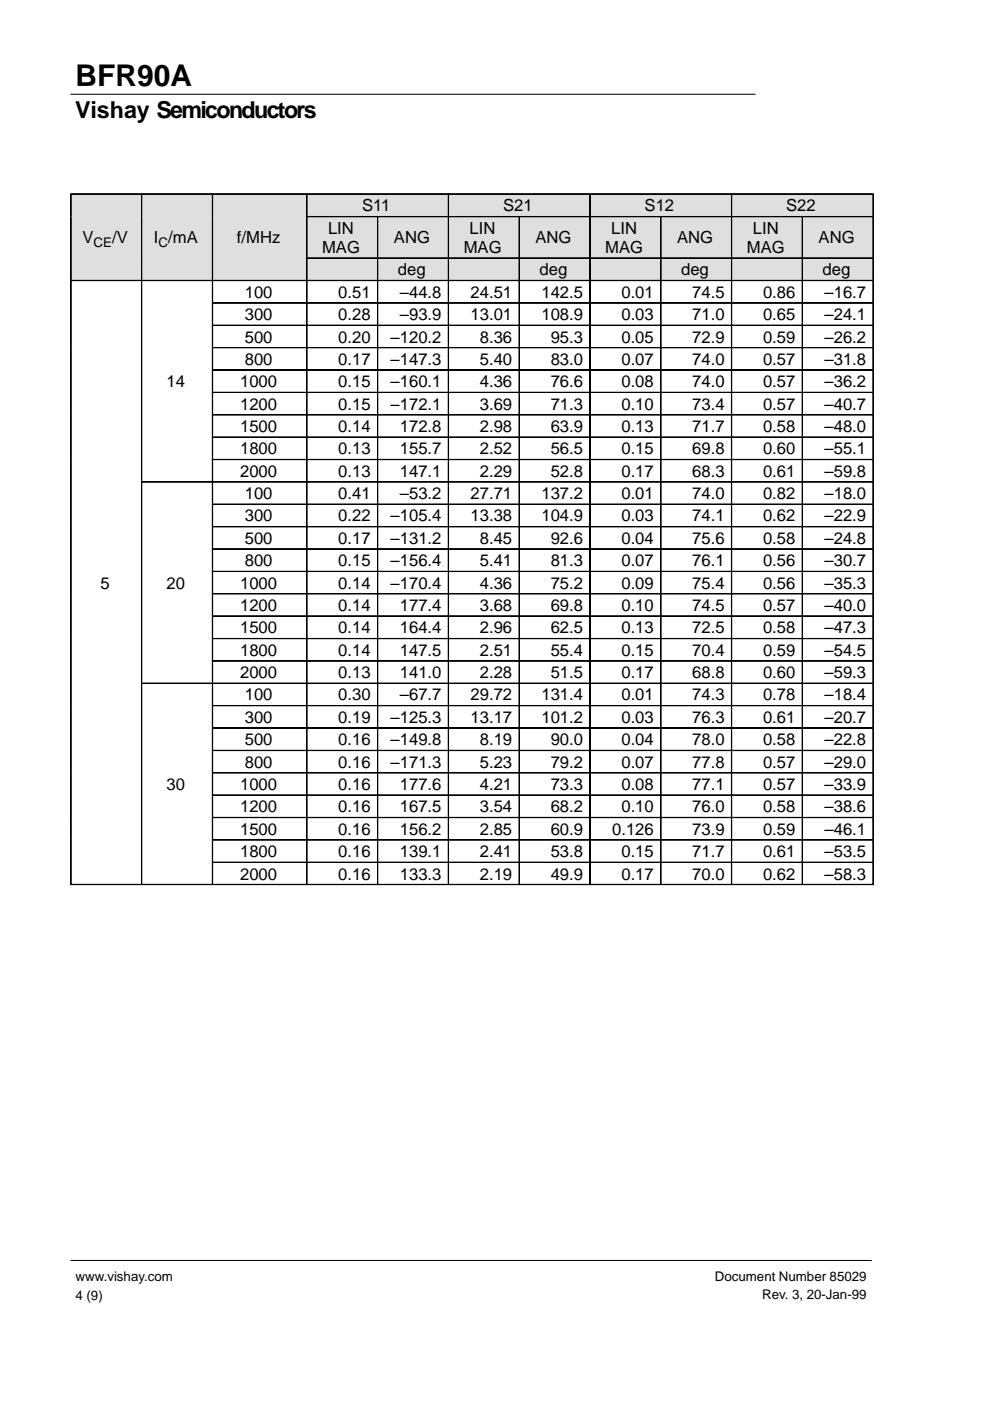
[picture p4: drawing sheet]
<svg xmlns="http://www.w3.org/2000/svg" width="210mm" height="297mm" viewBox="0 0 210 297" stroke-linecap="round" stroke-linejoin="round" font-family="sans-serif">
<defs><g id="words">
<text font-size="6.3" x="16" y="18.3">BFR90A</text>
<text font-size="4.9" x="15.9" y="25.1">Vishay Semiconductors</text>
<g font-size="3.5">
<text x="76.8" y="44.8">S11</text>
<text x="106.7" y="44.8">S21</text>
<text x="136.7" y="44.8">S12</text>
<text x="166.7" y="44.8">S22</text>
<text x="17.5" y="51.6">V</text>
<text x="23.8" y="51.6">/V</text>
<text x="32.6" y="51.6">I /mA</text>
<text x="50.2" y="51.6">f/MHz</text>
<text x="68.3" y="53.7">MAG</text>
<text x="69.6" y="49.6">LIN</text>
<text x="83.5" y="51.6">ANG</text>
<text x="98.3" y="53.7">MAG</text>
<text x="99.6" y="49.6">LIN</text>
<text x="113.5" y="51.6">ANG</text>
<text x="128.3" y="53.7">MAG</text>
<text x="129.6" y="49.6">LIN</text>
<text x="143.6" y="51.6">ANG</text>
<text x="158.4" y="53.7">MAG</text>
<text x="159.6" y="49.6">LIN</text>
<text x="173.6" y="51.6">ANG</text>
<text x="84.4" y="58.4">deg</text>
<text x="114.4" y="58.4">deg</text>
<text x="144.4" y="58.4">deg</text>
<text x="174.4" y="58.4">deg</text>
<text x="51.9" y="63.1">100</text>
<text x="71.7" y="63.1">0.51</text>
<text x="84.8" y="63.1">–44.8</text>
<text x="99.8" y="63.1">24.51</text>
<text x="114.8" y="63.1">142.5</text>
<text x="131.8" y="63.1">0.01</text>
<text x="146.8" y="63.1">74.5</text>
<text x="161.8" y="63.1">0.86</text>
<text x="174.8" y="63.1">–16.7</text>
<text x="51.9" y="67.9">300</text>
<text x="71.7" y="67.9">0.28</text>
<text x="84.8" y="67.9">–93.9</text>
<text x="99.8" y="67.9">13.01</text>
<text x="114.8" y="67.9">108.9</text>
<text x="131.8" y="67.9">0.03</text>
<text x="146.8" y="67.9">71.0</text>
<text x="161.8" y="67.9">0.65</text>
<text x="174.8" y="67.9">–24.1</text>
<text x="51.9" y="72.6">500</text>
<text x="51.9" y="77.4">800</text>
<text x="71.7" y="72.6">0.20</text>
<text x="71.7" y="77.4">0.17</text>
<text x="82.8" y="72.6">–120.2</text>
<text x="82.8" y="77.4">–147.3</text>
<text x="101.7" y="72.6">8.36</text>
<text x="101.7" y="77.4">5.40</text>
<text x="116.8" y="72.6">95.3</text>
<text x="116.8" y="77.4">83.0</text>
<text x="131.8" y="72.6">0.05</text>
<text x="131.8" y="77.4">0.07</text>
<text x="146.8" y="72.6">72.9</text>
<text x="146.8" y="77.4">74.0</text>
<text x="161.8" y="72.6">0.59</text>
<text x="161.8" y="77.4">0.57</text>
<text x="174.8" y="72.6">–26.2</text>
<text x="174.8" y="77.4">–31.8</text>
<text x="35.3" y="82.1">14</text>
<text x="50.9" y="82.1">1000</text>
<text x="71.7" y="82.1">0.15</text>
<text x="82.8" y="82.1">–160.1</text>
<text x="101.7" y="82.1">4.36</text>
<text x="116.8" y="82.1">76.6</text>
<text x="131.8" y="82.1">0.08</text>
<text x="146.8" y="82.1">74.0</text>
<text x="161.8" y="82.1">0.57</text>
<text x="174.8" y="82.1">–36.2</text>
<text x="50.9" y="86.8">1200</text>
<text x="71.7" y="86.8">0.15</text>
<text x="82.8" y="86.8">–172.1</text>
<text x="101.7" y="86.8">3.69</text>
<text x="116.8" y="86.8">71.3</text>
<text x="131.8" y="86.8">0.10</text>
<text x="146.8" y="86.8">73.4</text>
<text x="161.8" y="86.8">0.57</text>
<text x="174.8" y="86.8">–40.7</text>
<text x="50.9" y="91.6">1500</text>
<text x="71.7" y="91.6">0.14</text>
<text x="84.8" y="91.6">172.8</text>
<text x="101.7" y="91.6">2.98</text>
<text x="116.8" y="91.6">63.9</text>
<text x="131.8" y="91.6">0.13</text>
<text x="146.8" y="91.6">71.7</text>
<text x="161.8" y="91.6">0.58</text>
<text x="174.8" y="91.6">–48.0</text>
<text x="50.9" y="96.3">1800</text>
<text x="50.9" y="101.1">2000</text>
<text x="71.7" y="96.3">0.13</text>
<text x="71.7" y="101.1">0.13</text>
<text x="84.8" y="96.3">155.7</text>
<text x="84.8" y="101.1">147.1</text>
<text x="101.7" y="96.3">2.52</text>
<text x="101.7" y="101.1">2.29</text>
<text x="116.8" y="96.3">56.5</text>
<text x="116.8" y="101.1">52.8</text>
<text x="131.8" y="96.3">0.15</text>
<text x="131.8" y="101.1">0.17</text>
<text x="146.8" y="96.3">69.8</text>
<text x="146.8" y="101.1">68.3</text>
<text x="161.8" y="96.3">0.60</text>
<text x="161.8" y="101.1">0.61</text>
<text x="174.8" y="96.3">–55.1</text>
<text x="174.8" y="101.1">–59.8</text>
<text x="51.9" y="105.8">100</text>
<text x="71.7" y="105.8">0.41</text>
<text x="84.8" y="105.8">–53.2</text>
<text x="99.8" y="105.8">27.71</text>
<text x="114.8" y="105.8">137.2</text>
<text x="131.8" y="105.8">0.01</text>
<text x="146.8" y="105.8">74.0</text>
<text x="161.8" y="105.8">0.82</text>
<text x="174.8" y="105.8">–18.0</text>
<text x="51.9" y="110.6">300</text>
<text x="71.7" y="110.6">0.22</text>
<text x="82.8" y="110.6">–105.4</text>
<text x="99.8" y="110.6">13.38</text>
<text x="114.8" y="110.6">104.9</text>
<text x="131.8" y="110.6">0.03</text>
<text x="146.8" y="110.6">74.1</text>
<text x="161.8" y="110.6">0.62</text>
<text x="174.8" y="110.6">–22.9</text>
<text x="51.9" y="115.3">500</text>
<text x="71.7" y="115.3">0.17</text>
<text x="82.8" y="115.3">–131.2</text>
<text x="101.7" y="115.3">8.45</text>
<text x="116.8" y="115.3">92.6</text>
<text x="131.8" y="115.3">0.04</text>
<text x="146.8" y="115.3">75.6</text>
<text x="161.8" y="115.3">0.58</text>
<text x="174.8" y="115.3">–24.8</text>
<text x="21.3" y="124.8">5</text>
<text x="35.3" y="124.8">20</text>
<text x="50.9" y="124.8">1000</text>
<text x="51.9" y="120.1">800</text>
<text x="71.7" y="120.1">0.15</text>
<text x="71.7" y="124.8">0.14</text>
<text x="82.8" y="120.1">–156.4</text>
<text x="82.8" y="124.8">–170.4</text>
<text x="101.7" y="120.1">5.41</text>
<text x="101.7" y="124.8">4.36</text>
<text x="116.8" y="120.1">81.3</text>
<text x="116.8" y="124.8">75.2</text>
<text x="131.8" y="120.1">0.07</text>
<text x="131.8" y="124.8">0.09</text>
<text x="146.8" y="120.1">76.1</text>
<text x="146.8" y="124.8">75.4</text>
<text x="161.8" y="120.1">0.56</text>
<text x="161.8" y="124.8">0.56</text>
<text x="174.8" y="120.1">–30.7</text>
<text x="174.8" y="124.8">–35.3</text>
<text x="50.9" y="129.5">1200</text>
<text x="71.7" y="129.5">0.14</text>
<text x="84.8" y="129.5">177.4</text>
<text x="101.7" y="129.5">3.68</text>
<text x="116.8" y="129.5">69.8</text>
<text x="131.8" y="129.5">0.10</text>
<text x="146.8" y="129.5">74.5</text>
<text x="161.8" y="129.5">0.57</text>
<text x="174.8" y="129.5">–40.0</text>
<text x="50.9" y="134.3">1500</text>
<text x="71.7" y="134.3">0.14</text>
<text x="84.8" y="134.3">164.4</text>
<text x="101.7" y="134.3">2.96</text>
<text x="116.8" y="134.3">62.5</text>
<text x="131.8" y="134.3">0.13</text>
<text x="146.8" y="134.3">72.5</text>
<text x="161.8" y="134.3">0.58</text>
<text x="174.8" y="134.3">–47.3</text>
<text x="50.9" y="139">1800</text>
<text x="50.9" y="143.8">2000</text>
<text x="71.7" y="139">0.14</text>
<text x="71.7" y="143.8">0.13</text>
<text x="84.8" y="139">147.5</text>
<text x="84.8" y="143.8">141.0</text>
<text x="101.7" y="139">2.51</text>
<text x="101.7" y="143.8">2.28</text>
<text x="116.8" y="139">55.4</text>
<text x="116.8" y="143.8">51.5</text>
<text x="131.8" y="139">0.15</text>
<text x="131.8" y="143.8">0.17</text>
<text x="146.8" y="139">70.4</text>
<text x="146.8" y="143.8">68.8</text>
<text x="161.8" y="139">0.59</text>
<text x="161.8" y="143.8">0.60</text>
<text x="174.8" y="139">–54.5</text>
<text x="174.8" y="143.8">–59.3</text>
<text x="51.9" y="148.5">100</text>
<text x="71.7" y="148.5">0.30</text>
<text x="84.8" y="148.5">–67.7</text>
<text x="99.8" y="148.5">29.72</text>
<text x="114.8" y="148.5">131.4</text>
<text x="131.8" y="148.5">0.01</text>
<text x="146.8" y="148.5">74.3</text>
<text x="161.8" y="148.5">0.78</text>
<text x="174.8" y="148.5">–18.4</text>
<text x="51.9" y="153.3">300</text>
<text x="71.7" y="153.3">0.19</text>
<text x="82.8" y="153.3">–125.3</text>
<text x="99.8" y="153.3">13.17</text>
<text x="114.8" y="153.3">101.2</text>
<text x="131.8" y="153.3">0.03</text>
<text x="146.8" y="153.3">76.3</text>
<text x="161.8" y="153.3">0.61</text>
<text x="174.8" y="153.3">–20.7</text>
<text x="51.9" y="158">500</text>
<text x="71.7" y="158">0.16</text>
<text x="82.8" y="158">–149.8</text>
<text x="101.7" y="158">8.19</text>
<text x="116.8" y="158">90.0</text>
<text x="131.8" y="158">0.04</text>
<text x="146.8" y="158">78.0</text>
<text x="161.8" y="158">0.58</text>
<text x="174.8" y="158">–22.8</text>
<text x="35.3" y="167.5">30</text>
<text x="50.9" y="167.5">1000</text>
<text x="51.9" y="162.8">800</text>
<text x="71.7" y="162.8">0.16</text>
<text x="71.7" y="167.5">0.16</text>
<text x="82.8" y="162.8">–171.3</text>
<text x="84.8" y="167.5">177.6</text>
<text x="101.7" y="162.8">5.23</text>
<text x="101.7" y="167.5">4.21</text>
<text x="116.8" y="162.8">79.2</text>
<text x="116.8" y="167.5">73.3</text>
<text x="131.8" y="162.8">0.07</text>
<text x="131.8" y="167.5">0.08</text>
<text x="146.8" y="162.8">77.8</text>
<text x="146.8" y="167.5">77.1</text>
<text x="161.8" y="162.8">0.57</text>
<text x="161.8" y="167.5">0.57</text>
<text x="174.8" y="162.8">–29.0</text>
<text x="174.8" y="167.5">–33.9</text>
<text x="50.9" y="172.2">1200</text>
<text x="71.7" y="172.2">0.16</text>
<text x="84.8" y="172.2">167.5</text>
<text x="101.7" y="172.2">3.54</text>
<text x="116.8" y="172.2">68.2</text>
<text x="131.8" y="172.2">0.10</text>
<text x="146.8" y="172.2">76.0</text>
<text x="161.8" y="172.2">0.58</text>
<text x="174.8" y="172.2">–38.6</text>
<text x="50.9" y="177">1500</text>
<text x="71.7" y="177">0.16</text>
<text x="84.8" y="177">156.2</text>
<text x="101.7" y="177">2.85</text>
<text x="116.8" y="177">60.9</text>
<text x="129.8" y="177">0.126</text>
<text x="146.8" y="177">73.9</text>
<text x="161.8" y="177">0.59</text>
<text x="174.8" y="177">–46.1</text>
<text x="50.9" y="181.7">1800</text>
<text x="71.7" y="181.7">0.16</text>
<text x="84.8" y="181.7">139.1</text>
<text x="101.7" y="181.7">2.41</text>
<text x="116.8" y="181.7">53.8</text>
<text x="131.8" y="181.7">0.15</text>
<text x="146.8" y="181.7">71.7</text>
<text x="161.8" y="181.7">0.61</text>
<text x="174.8" y="181.7">–53.5</text>
<text x="50.9" y="186.5">2000</text>
<text x="71.7" y="186.5">0.16</text>
<text x="84.8" y="186.5">133.3</text>
<text x="101.7" y="186.5">2.19</text>
<text x="116.8" y="186.5">49.9</text>
<text x="131.8" y="186.5">0.17</text>
<text x="146.8" y="186.5">70.0</text>
<text x="161.8" y="186.5">0.62</text>
<text x="174.8" y="186.5">–58.3</text>
</g>
<g font-size="2.8">
<text x="19.8" y="52.4">CE</text>
<text x="33.6" y="52.4">C</text>
<text x="16" y="275.5">4 (9)</text>
<text x="16" y="271.6">www.vishay.com</text>
<text x="151.6" y="271.6">Document Number 85029</text>
<text x="161.6" y="275.5">Rev. 3, 20-Jan-99</text>
</g>
</g></defs>
<path d="M15 20h145.1M15 267.2h169.8" fill="none" stroke="#000" stroke-width=".21"/>
<path d="M15 41.1h15v4.8h-15z" fill-rule="evenodd" fill="#dfdfdf"/>
<g fill="#000" stroke="#000" stroke-width=".21">
<path d="M15 41.1l.1 4.8z" fill-rule="evenodd"/>
<path d="M15 41.1l15 .1z" fill-rule="evenodd"/>
</g>
<path d="M30 41.1h15v4.8h-15z" fill-rule="evenodd" fill="#dfdfdf"/>
<g fill="#000" stroke="#000" stroke-width=".21">
<path d="M30 41.1l.1 4.8z" fill-rule="evenodd"/>
<path d="M30 41.1l15 .1z" fill-rule="evenodd"/>
</g>
<path d="M45 41.1h20v4.8h-20z" fill-rule="evenodd" fill="#dfdfdf"/>
<g fill="#000" stroke="#000" stroke-width=".21">
<path d="M45 41.1l.1 4.8z" fill-rule="evenodd"/>
<path d="M45 41.1l20 .1z" fill-rule="evenodd"/>
</g>
<path d="M65 41.1h30v4.8h-30z" fill-rule="evenodd" fill="#dfdfdf"/>
<g fill="#000" stroke="#000" stroke-width=".21">
<path d="M65 41.1l.1 4.8z" fill-rule="evenodd"/>
<path d="M65 41.1l30 .1z" fill-rule="evenodd"/>
</g>
<path d="M95 41.1h30.1v4.8h-30.1z" fill-rule="evenodd" fill="#dfdfdf"/>
<g fill="#000" stroke="#000" stroke-width=".21">
<path d="M95 41.1l.1 4.8z" fill-rule="evenodd"/>
<path d="M95 41.1l30 .1z" fill-rule="evenodd"/>
</g>
<path d="M125.1 41.1h30v4.8h-30z" fill-rule="evenodd" fill="#dfdfdf"/>
<g fill="#000" stroke="#000" stroke-width=".21">
<path d="M125.1 41.1v4.8z" fill-rule="evenodd"/>
<path d="M125.1 41.1l30 .1z" fill-rule="evenodd"/>
</g>
<path d="M155.1 41.1h30v4.8h-30z" fill-rule="evenodd" fill="#dfdfdf"/>
<g fill="#000" stroke="#000" stroke-width=".21">
<path d="M155.1 41.1v4.8z" fill-rule="evenodd"/>
<path d="M155.1 41.1l30.1 .1z" fill-rule="evenodd"/>
<path d="M185.1 41.1l.1 4.8z" fill-rule="evenodd"/>
</g>
<path d="M15 45.9h15v8.8h-15z" fill-rule="evenodd" fill="#dfdfdf"/>
<path d="M15 45.9l.1 8.8z" fill-rule="evenodd" fill="#000" stroke="#000" stroke-width=".21"/>
<path d="M30 45.9h15v8.8h-15z" fill-rule="evenodd" fill="#dfdfdf"/>
<path d="M30 45.9l.1 8.8z" fill-rule="evenodd" fill="#000" stroke="#000" stroke-width=".21"/>
<path d="M45 45.9h20v8.8h-20z" fill-rule="evenodd" fill="#dfdfdf"/>
<path d="M45 45.9l.1 8.8z" fill-rule="evenodd" fill="#000" stroke="#000" stroke-width=".21"/>
<path d="M65 45.9h15v8.8h-15z" fill-rule="evenodd" fill="#dfdfdf"/>
<g fill="#000" stroke="#000" stroke-width=".21">
<path d="M65 45.9l.1 8.8z" fill-rule="evenodd"/>
<path d="M65 45.9l15 .1z" fill-rule="evenodd"/>
</g>
<path d="M80 45.9h15v8.8h-15z" fill-rule="evenodd" fill="#dfdfdf"/>
<g fill="#000" stroke="#000" stroke-width=".21">
<path d="M80 45.9l.1 8.8z" fill-rule="evenodd"/>
<path d="M80 45.9l15 .1z" fill-rule="evenodd"/>
</g>
<path d="M95 45.9h15v8.8h-15z" fill-rule="evenodd" fill="#dfdfdf"/>
<g fill="#000" stroke="#000" stroke-width=".21">
<path d="M95 45.9l.1 8.8z" fill-rule="evenodd"/>
<path d="M95 45.9l15 .1z" fill-rule="evenodd"/>
</g>
<path d="M110.1 45.9h15v8.8h-15z" fill-rule="evenodd" fill="#dfdfdf"/>
<g fill="#000" stroke="#000" stroke-width=".21">
<path d="M110.1 45.9v8.8z" fill-rule="evenodd"/>
<path d="M110.1 45.9l14.9 .1z" fill-rule="evenodd"/>
</g>
<path d="M125.1 45.9h15v8.8h-15z" fill-rule="evenodd" fill="#dfdfdf"/>
<g fill="#000" stroke="#000" stroke-width=".21">
<path d="M125.1 45.9v8.8z" fill-rule="evenodd"/>
<path d="M125.1 45.9l15 .1z" fill-rule="evenodd"/>
</g>
<path d="M140.1 45.9h15v8.8h-15z" fill-rule="evenodd" fill="#dfdfdf"/>
<g fill="#000" stroke="#000" stroke-width=".21">
<path d="M140.1 45.9v8.8z" fill-rule="evenodd"/>
<path d="M140.1 45.9l15 .1z" fill-rule="evenodd"/>
</g>
<path d="M155.1 45.9h15v8.8h-15z" fill-rule="evenodd" fill="#dfdfdf"/>
<g fill="#000" stroke="#000" stroke-width=".21">
<path d="M155.1 45.9v8.8z" fill-rule="evenodd"/>
<path d="M155.1 45.9l15 .1z" fill-rule="evenodd"/>
</g>
<path d="M170.1 45.9h15v8.8h-15z" fill-rule="evenodd" fill="#dfdfdf"/>
<g fill="#000" stroke="#000" stroke-width=".21">
<path d="M170.1 45.9v8.8z" fill-rule="evenodd"/>
<path d="M170.1 45.9l15.1 .1z" fill-rule="evenodd"/>
<path d="M185.1 45.9l.1 8.8z" fill-rule="evenodd"/>
</g>
<path d="M15 54.7h15v4.7h-15z" fill-rule="evenodd" fill="#dfdfdf"/>
<path d="M15 54.7l.1 4.7z" fill-rule="evenodd" fill="#000" stroke="#000" stroke-width=".21"/>
<path d="M30 54.7h15v4.7h-15z" fill-rule="evenodd" fill="#dfdfdf"/>
<path d="M30 54.7l.1 4.7z" fill-rule="evenodd" fill="#000" stroke="#000" stroke-width=".21"/>
<path d="M45 54.7h20v4.7h-20z" fill-rule="evenodd" fill="#dfdfdf"/>
<path d="M45 54.7l.1 4.7z" fill-rule="evenodd" fill="#000" stroke="#000" stroke-width=".21"/>
<path d="M65 54.7h15v4.7h-15z" fill-rule="evenodd" fill="#dfdfdf"/>
<g fill="#000" stroke="#000" stroke-width=".21">
<path d="M65 54.7l.1 4.7z" fill-rule="evenodd"/>
<path d="M65 54.7l15 .1z" fill-rule="evenodd"/>
</g>
<path d="M80 54.7h15v4.7h-15z" fill-rule="evenodd" fill="#dfdfdf"/>
<g fill="#000" stroke="#000" stroke-width=".21">
<path d="M80 54.7l.1 4.7z" fill-rule="evenodd"/>
<path d="M80 54.7l15 .1z" fill-rule="evenodd"/>
</g>
<path d="M95 54.7h15v4.7h-15z" fill-rule="evenodd" fill="#dfdfdf"/>
<g fill="#000" stroke="#000" stroke-width=".21">
<path d="M95 54.7l.1 4.7z" fill-rule="evenodd"/>
<path d="M95 54.7l15 .1z" fill-rule="evenodd"/>
</g>
<path d="M110.1 54.7h15v4.7h-15z" fill-rule="evenodd" fill="#dfdfdf"/>
<g fill="#000" stroke="#000" stroke-width=".21">
<path d="M110.1 54.7v4.7z" fill-rule="evenodd"/>
<path d="M110.1 54.7l14.9 .1z" fill-rule="evenodd"/>
</g>
<path d="M125.1 54.7h15v4.7h-15z" fill-rule="evenodd" fill="#dfdfdf"/>
<g fill="#000" stroke="#000" stroke-width=".21">
<path d="M125.1 54.7v4.7z" fill-rule="evenodd"/>
<path d="M125.1 54.7l15 .1z" fill-rule="evenodd"/>
</g>
<path d="M140.1 54.7h15v4.7h-15z" fill-rule="evenodd" fill="#dfdfdf"/>
<g fill="#000" stroke="#000" stroke-width=".21">
<path d="M140.1 54.7v4.7z" fill-rule="evenodd"/>
<path d="M140.1 54.7l15 .1z" fill-rule="evenodd"/>
</g>
<path d="M155.1 54.7h15v4.7h-15z" fill-rule="evenodd" fill="#dfdfdf"/>
<g fill="#000" stroke="#000" stroke-width=".21">
<path d="M155.1 54.7v4.7z" fill-rule="evenodd"/>
<path d="M155.1 54.7l15 .1z" fill-rule="evenodd"/>
</g>
<path d="M170.1 54.7h15v4.7h-15z" fill-rule="evenodd" fill="#dfdfdf"/>
<g fill="#000" stroke="#000" stroke-width=".21">
<path d="M15 59.4l.1 4.8z" fill-rule="evenodd"/>
<path d="M15 59.4l15 .1z" fill-rule="evenodd"/>
<path d="M30 59.4l.1 4.8z" fill-rule="evenodd"/>
<path d="M30 59.4l15 .1z" fill-rule="evenodd"/>
<path d="M45 59.4l.1 4.8z" fill-rule="evenodd"/>
<path d="M45 59.4l20 .1z" fill-rule="evenodd"/>
<path d="M65 59.4l.1 4.8z" fill-rule="evenodd"/>
<path d="M65 59.4l15 .1z" fill-rule="evenodd"/>
<path d="M80 59.4l.1 4.8z" fill-rule="evenodd"/>
<path d="M80 59.4l15 .1z" fill-rule="evenodd"/>
<path d="M95 59.4l.1 4.8z" fill-rule="evenodd"/>
<path d="M95 59.4l15 .1z" fill-rule="evenodd"/>
<path d="M110.1 59.4v4.8z" fill-rule="evenodd"/>
<path d="M110.1 59.4l14.9 .1z" fill-rule="evenodd"/>
<path d="M125.1 59.4v4.8z" fill-rule="evenodd"/>
<path d="M125.1 59.4l15 .1z" fill-rule="evenodd"/>
<path d="M140.1 59.4v4.8z" fill-rule="evenodd"/>
<path d="M140.1 59.4l15 .1z" fill-rule="evenodd"/>
<path d="M155.1 59.4v4.8z" fill-rule="evenodd"/>
<path d="M155.1 59.4l15 .1z" fill-rule="evenodd"/>
<path d="M170.1 54.7v4.7z" fill-rule="evenodd"/>
<path d="M170.1 54.7l15.1 .1z" fill-rule="evenodd"/>
<path d="M170.1 59.4v4.8z" fill-rule="evenodd"/>
<path d="M170.1 59.4l15.1 .1z" fill-rule="evenodd"/>
<path d="M185.1 54.7l.1 4.7z" fill-rule="evenodd"/>
<path d="M185.1 59.4l.1 4.8z" fill-rule="evenodd"/>
<path d="M15 64.2l.1 4.7z" fill-rule="evenodd"/>
<path d="M15 68.9l.1 4.8z" fill-rule="evenodd"/>
<path d="M15 73.7l.1 4.7z" fill-rule="evenodd"/>
<path d="M15 78.4l.1 4.7z" fill-rule="evenodd"/>
<path d="M30 64.2l.1 4.7z" fill-rule="evenodd"/>
<path d="M30 68.9l.1 4.8z" fill-rule="evenodd"/>
<path d="M30 73.7l.1 4.7z" fill-rule="evenodd"/>
<path d="M30 78.4l.1 4.7z" fill-rule="evenodd"/>
<path d="M45 64.2l.1 4.7z" fill-rule="evenodd"/>
<path d="M45 64.2l20 .1z" fill-rule="evenodd"/>
<path d="M45 68.9l.1 4.8z" fill-rule="evenodd"/>
<path d="M45 68.9l20 .1z" fill-rule="evenodd"/>
<path d="M45 73.7l.1 4.7z" fill-rule="evenodd"/>
<path d="M45 73.7h20z" fill-rule="evenodd"/>
<path d="M45 78.4l.1 4.7z" fill-rule="evenodd"/>
<path d="M45 78.4l20 .1z" fill-rule="evenodd"/>
<path d="M65 64.2l.1 4.7z" fill-rule="evenodd"/>
<path d="M65 64.2l15 .1z" fill-rule="evenodd"/>
<path d="M65 68.9l.1 4.8z" fill-rule="evenodd"/>
<path d="M65 68.9l15 .1z" fill-rule="evenodd"/>
<path d="M65 73.7l.1 4.7z" fill-rule="evenodd"/>
<path d="M65 73.7h15z" fill-rule="evenodd"/>
<path d="M65 78.4l.1 4.7z" fill-rule="evenodd"/>
<path d="M65 78.4l15 .1z" fill-rule="evenodd"/>
<path d="M80 64.2l.1 4.7z" fill-rule="evenodd"/>
<path d="M80 64.2l15 .1z" fill-rule="evenodd"/>
<path d="M80 68.9l.1 4.8z" fill-rule="evenodd"/>
<path d="M80 68.9l15 .1z" fill-rule="evenodd"/>
<path d="M80 73.7l.1 4.7z" fill-rule="evenodd"/>
<path d="M80 73.7h15z" fill-rule="evenodd"/>
<path d="M80 78.4l.1 4.7z" fill-rule="evenodd"/>
<path d="M80 78.4l15 .1z" fill-rule="evenodd"/>
<path d="M95 64.2l.1 4.7z" fill-rule="evenodd"/>
<path d="M95 64.2l15 .1z" fill-rule="evenodd"/>
<path d="M95 68.9l.1 4.8z" fill-rule="evenodd"/>
<path d="M95 68.9l15 .1z" fill-rule="evenodd"/>
<path d="M95 73.7l.1 4.7z" fill-rule="evenodd"/>
<path d="M95 73.7h15z" fill-rule="evenodd"/>
<path d="M95 78.4l.1 4.7z" fill-rule="evenodd"/>
<path d="M95 78.4l15 .1z" fill-rule="evenodd"/>
<path d="M110.1 64.2v4.7z" fill-rule="evenodd"/>
<path d="M110.1 64.2l14.9 .1z" fill-rule="evenodd"/>
<path d="M110.1 68.9v4.8z" fill-rule="evenodd"/>
<path d="M110.1 68.9l14.9 .1z" fill-rule="evenodd"/>
<path d="M110.1 73.7v4.7z" fill-rule="evenodd"/>
<path d="M110.1 73.7h14.9z" fill-rule="evenodd"/>
<path d="M110.1 78.4v4.7z" fill-rule="evenodd"/>
<path d="M110.1 78.4l14.9 .1z" fill-rule="evenodd"/>
<path d="M125.1 64.2v4.7z" fill-rule="evenodd"/>
<path d="M125.1 64.2l15 .1z" fill-rule="evenodd"/>
<path d="M125.1 68.9v4.8z" fill-rule="evenodd"/>
<path d="M125.1 68.9l15 .1z" fill-rule="evenodd"/>
<path d="M125.1 73.7v4.7z" fill-rule="evenodd"/>
<path d="M125.1 73.7h15z" fill-rule="evenodd"/>
<path d="M125.1 78.4v4.7z" fill-rule="evenodd"/>
<path d="M125.1 78.4l15 .1z" fill-rule="evenodd"/>
<path d="M140.1 64.2v4.7z" fill-rule="evenodd"/>
<path d="M140.1 64.2l15 .1z" fill-rule="evenodd"/>
<path d="M140.1 68.9v4.8z" fill-rule="evenodd"/>
<path d="M140.1 68.9l15 .1z" fill-rule="evenodd"/>
<path d="M140.1 73.7v4.7z" fill-rule="evenodd"/>
<path d="M140.1 73.7h15z" fill-rule="evenodd"/>
<path d="M140.1 78.4v4.7z" fill-rule="evenodd"/>
<path d="M140.1 78.4l15 .1z" fill-rule="evenodd"/>
<path d="M155.1 64.2v4.7z" fill-rule="evenodd"/>
<path d="M155.1 64.2l15 .1z" fill-rule="evenodd"/>
<path d="M155.1 68.9v4.8z" fill-rule="evenodd"/>
<path d="M155.1 68.9l15 .1z" fill-rule="evenodd"/>
<path d="M155.1 73.7v4.7z" fill-rule="evenodd"/>
<path d="M155.1 73.7h15z" fill-rule="evenodd"/>
<path d="M155.1 78.4v4.7z" fill-rule="evenodd"/>
<path d="M155.1 78.4l15 .1z" fill-rule="evenodd"/>
<path d="M170.1 64.2v4.7z" fill-rule="evenodd"/>
<path d="M170.1 64.2l15.1 .1z" fill-rule="evenodd"/>
<path d="M170.1 68.9v4.8z" fill-rule="evenodd"/>
<path d="M170.1 68.9l15.1 .1z" fill-rule="evenodd"/>
<path d="M170.1 73.7v4.7z" fill-rule="evenodd"/>
<path d="M170.1 73.7h15.1z" fill-rule="evenodd"/>
<path d="M170.1 78.4v4.7z" fill-rule="evenodd"/>
<path d="M170.1 78.4l15.1 .1z" fill-rule="evenodd"/>
<path d="M185.1 64.2l.1 4.7z" fill-rule="evenodd"/>
<path d="M185.1 68.9l.1 4.8z" fill-rule="evenodd"/>
<path d="M185.1 73.7l.1 4.7z" fill-rule="evenodd"/>
<path d="M185.1 78.4l.1 4.7z" fill-rule="evenodd"/>
<path d="M15 83.2l.1 4.7z" fill-rule="evenodd"/>
<path d="M15 87.9l.1 4.7z" fill-rule="evenodd"/>
<path d="M15 92.7l.1 4.7z" fill-rule="evenodd"/>
<path d="M15 97.4l.1 4.7z" fill-rule="evenodd"/>
<path d="M30 83.2l.1 4.7z" fill-rule="evenodd"/>
<path d="M30 87.9l.1 4.7z" fill-rule="evenodd"/>
<path d="M30 92.7l.1 4.7z" fill-rule="evenodd"/>
<path d="M30 97.4l.1 4.7z" fill-rule="evenodd"/>
<path d="M45 83.2l.1 4.7z" fill-rule="evenodd"/>
<path d="M45 83.2h20z" fill-rule="evenodd"/>
<path d="M45 87.9l.1 4.7z" fill-rule="evenodd"/>
<path d="M45 87.9l20 .1z" fill-rule="evenodd"/>
<path d="M45 92.7l.1 4.7z" fill-rule="evenodd"/>
<path d="M45 92.7h20z" fill-rule="evenodd"/>
<path d="M45 97.4l.1 4.7z" fill-rule="evenodd"/>
<path d="M45 97.4l20 .1z" fill-rule="evenodd"/>
<path d="M65 83.2l.1 4.7z" fill-rule="evenodd"/>
<path d="M65 83.2h15z" fill-rule="evenodd"/>
<path d="M65 87.9l.1 4.7z" fill-rule="evenodd"/>
<path d="M65 87.9l15 .1z" fill-rule="evenodd"/>
<path d="M65 92.7l.1 4.7z" fill-rule="evenodd"/>
<path d="M65 92.7h15z" fill-rule="evenodd"/>
<path d="M65 97.4l.1 4.7z" fill-rule="evenodd"/>
<path d="M65 97.4l15 .1z" fill-rule="evenodd"/>
<path d="M80 83.2l.1 4.7z" fill-rule="evenodd"/>
<path d="M80 83.2h15z" fill-rule="evenodd"/>
<path d="M80 87.9l.1 4.7z" fill-rule="evenodd"/>
<path d="M80 87.9l15 .1z" fill-rule="evenodd"/>
<path d="M80 92.7l.1 4.7z" fill-rule="evenodd"/>
<path d="M80 92.7h15z" fill-rule="evenodd"/>
<path d="M80 97.4l.1 4.7z" fill-rule="evenodd"/>
<path d="M80 97.4l15 .1z" fill-rule="evenodd"/>
<path d="M95 83.2l.1 4.7z" fill-rule="evenodd"/>
<path d="M95 83.2h15z" fill-rule="evenodd"/>
<path d="M95 87.9l.1 4.7z" fill-rule="evenodd"/>
<path d="M95 87.9l15 .1z" fill-rule="evenodd"/>
<path d="M95 92.7l.1 4.7z" fill-rule="evenodd"/>
<path d="M95 92.7h15z" fill-rule="evenodd"/>
<path d="M95 97.4l.1 4.7z" fill-rule="evenodd"/>
<path d="M95 97.4l15 .1z" fill-rule="evenodd"/>
<path d="M110.1 83.2v4.7z" fill-rule="evenodd"/>
<path d="M110.1 83.2h14.9z" fill-rule="evenodd"/>
<path d="M110.1 87.9v4.7z" fill-rule="evenodd"/>
<path d="M110.1 87.9l14.9 .1z" fill-rule="evenodd"/>
<path d="M110.1 92.7v4.7z" fill-rule="evenodd"/>
<path d="M110.1 92.7h14.9z" fill-rule="evenodd"/>
<path d="M110.1 97.4v4.7z" fill-rule="evenodd"/>
<path d="M110.1 97.4l14.9 .1z" fill-rule="evenodd"/>
<path d="M125.1 83.2v4.7z" fill-rule="evenodd"/>
<path d="M125.1 83.2h15z" fill-rule="evenodd"/>
<path d="M125.1 87.9v4.7z" fill-rule="evenodd"/>
<path d="M125.1 87.9l15 .1z" fill-rule="evenodd"/>
<path d="M125.1 92.7v4.7z" fill-rule="evenodd"/>
<path d="M125.1 92.7h15z" fill-rule="evenodd"/>
<path d="M125.1 97.4v4.7z" fill-rule="evenodd"/>
<path d="M125.1 97.4l15 .1z" fill-rule="evenodd"/>
<path d="M140.1 83.2v4.7z" fill-rule="evenodd"/>
<path d="M140.1 83.2h15z" fill-rule="evenodd"/>
<path d="M140.1 87.9v4.7z" fill-rule="evenodd"/>
<path d="M140.1 87.9l15 .1z" fill-rule="evenodd"/>
<path d="M140.1 92.7v4.7z" fill-rule="evenodd"/>
<path d="M140.1 92.7h15z" fill-rule="evenodd"/>
<path d="M140.1 97.4v4.7z" fill-rule="evenodd"/>
<path d="M140.1 97.4l15 .1z" fill-rule="evenodd"/>
<path d="M155.1 83.2v4.7z" fill-rule="evenodd"/>
<path d="M155.1 83.2h15z" fill-rule="evenodd"/>
<path d="M155.1 87.9v4.7z" fill-rule="evenodd"/>
<path d="M155.1 87.9l15 .1z" fill-rule="evenodd"/>
<path d="M155.1 92.7v4.7z" fill-rule="evenodd"/>
<path d="M155.1 92.7h15z" fill-rule="evenodd"/>
<path d="M155.1 97.4v4.7z" fill-rule="evenodd"/>
<path d="M155.1 97.4l15 .1z" fill-rule="evenodd"/>
<path d="M170.1 83.2v4.7z" fill-rule="evenodd"/>
<path d="M170.1 83.2h15.1z" fill-rule="evenodd"/>
<path d="M170.1 87.9v4.7z" fill-rule="evenodd"/>
<path d="M170.1 87.9l15.1 .1z" fill-rule="evenodd"/>
<path d="M170.1 92.7v4.7z" fill-rule="evenodd"/>
<path d="M170.1 92.7h15.1z" fill-rule="evenodd"/>
<path d="M170.1 97.4v4.7z" fill-rule="evenodd"/>
<path d="M170.1 97.4l15.1 .1z" fill-rule="evenodd"/>
<path d="M185.1 83.2l.1 4.7z" fill-rule="evenodd"/>
<path d="M185.1 87.9l.1 4.7z" fill-rule="evenodd"/>
<path d="M185.1 92.7l.1 4.7z" fill-rule="evenodd"/>
<path d="M185.1 97.4l.1 4.7z" fill-rule="evenodd"/>
<path d="M15 102.1l.1 4.8z" fill-rule="evenodd"/>
<path d="M15 106.9l.1 4.7z" fill-rule="evenodd"/>
<path d="M15 111.6l.1 4.8z" fill-rule="evenodd"/>
<path d="M15 116.4l.1 4.7z" fill-rule="evenodd"/>
<path d="M30 102.1l.1 4.8z" fill-rule="evenodd"/>
<path d="M30 102.1l15 .1z" fill-rule="evenodd"/>
<path d="M30 106.9l.1 4.7z" fill-rule="evenodd"/>
<path d="M30 111.6l.1 4.8z" fill-rule="evenodd"/>
<path d="M30 116.4l.1 4.7z" fill-rule="evenodd"/>
<path d="M45 102.1l.1 4.8z" fill-rule="evenodd"/>
<path d="M45 102.1l20 .1z" fill-rule="evenodd"/>
<path d="M45 106.9l.1 4.7z" fill-rule="evenodd"/>
<path d="M45 106.9h20z" fill-rule="evenodd"/>
<path d="M45 111.6l.1 4.8z" fill-rule="evenodd"/>
<path d="M45 111.6l20 .1z" fill-rule="evenodd"/>
<path d="M45 116.4l.1 4.7z" fill-rule="evenodd"/>
<path d="M45 116.4h20z" fill-rule="evenodd"/>
<path d="M65 102.1l.1 4.8z" fill-rule="evenodd"/>
<path d="M65 102.1l15 .1z" fill-rule="evenodd"/>
<path d="M65 106.9l.1 4.7z" fill-rule="evenodd"/>
<path d="M65 106.9h15z" fill-rule="evenodd"/>
<path d="M65 111.6l.1 4.8z" fill-rule="evenodd"/>
<path d="M65 111.6l15 .1z" fill-rule="evenodd"/>
<path d="M65 116.4l.1 4.7z" fill-rule="evenodd"/>
<path d="M65 116.4h15z" fill-rule="evenodd"/>
<path d="M80 102.1l.1 4.8z" fill-rule="evenodd"/>
<path d="M80 102.1l15 .1z" fill-rule="evenodd"/>
<path d="M80 106.9l.1 4.7z" fill-rule="evenodd"/>
<path d="M80 106.9h15z" fill-rule="evenodd"/>
<path d="M80 111.6l.1 4.8z" fill-rule="evenodd"/>
<path d="M80 111.6l15 .1z" fill-rule="evenodd"/>
<path d="M80 116.4l.1 4.7z" fill-rule="evenodd"/>
<path d="M80 116.4h15z" fill-rule="evenodd"/>
<path d="M95 102.1l.1 4.8z" fill-rule="evenodd"/>
<path d="M95 102.1l15 .1z" fill-rule="evenodd"/>
<path d="M95 106.9l.1 4.7z" fill-rule="evenodd"/>
<path d="M95 106.9h15z" fill-rule="evenodd"/>
<path d="M95 111.6l.1 4.8z" fill-rule="evenodd"/>
<path d="M95 111.6l15 .1z" fill-rule="evenodd"/>
<path d="M95 116.4l.1 4.7z" fill-rule="evenodd"/>
<path d="M95 116.4h15z" fill-rule="evenodd"/>
<path d="M110.1 102.1v4.8z" fill-rule="evenodd"/>
<path d="M110.1 102.1l14.9 .1z" fill-rule="evenodd"/>
<path d="M110.1 106.9v4.7z" fill-rule="evenodd"/>
<path d="M110.1 106.9h14.9z" fill-rule="evenodd"/>
<path d="M110.1 111.6v4.8z" fill-rule="evenodd"/>
<path d="M110.1 111.6l14.9 .1z" fill-rule="evenodd"/>
<path d="M110.1 116.4v4.7z" fill-rule="evenodd"/>
<path d="M110.1 116.4h14.9z" fill-rule="evenodd"/>
<path d="M125.1 102.1v4.8z" fill-rule="evenodd"/>
<path d="M125.1 102.1l15 .1z" fill-rule="evenodd"/>
<path d="M125.1 106.9v4.7z" fill-rule="evenodd"/>
<path d="M125.1 106.9h15z" fill-rule="evenodd"/>
<path d="M125.1 111.6v4.8z" fill-rule="evenodd"/>
<path d="M125.1 111.6l15 .1z" fill-rule="evenodd"/>
<path d="M125.1 116.4v4.7z" fill-rule="evenodd"/>
<path d="M125.1 116.4h15z" fill-rule="evenodd"/>
<path d="M140.1 102.1v4.8z" fill-rule="evenodd"/>
<path d="M140.1 102.1l15 .1z" fill-rule="evenodd"/>
<path d="M140.1 106.9v4.7z" fill-rule="evenodd"/>
<path d="M140.1 106.9h15z" fill-rule="evenodd"/>
<path d="M140.1 111.6v4.8z" fill-rule="evenodd"/>
<path d="M140.1 111.6l15 .1z" fill-rule="evenodd"/>
<path d="M140.1 116.4v4.7z" fill-rule="evenodd"/>
<path d="M140.1 116.4h15z" fill-rule="evenodd"/>
<path d="M155.1 102.1v4.8z" fill-rule="evenodd"/>
<path d="M155.1 102.1l15 .1z" fill-rule="evenodd"/>
<path d="M155.1 106.9v4.7z" fill-rule="evenodd"/>
<path d="M155.1 106.9h15z" fill-rule="evenodd"/>
<path d="M155.1 111.6v4.8z" fill-rule="evenodd"/>
<path d="M155.1 111.6l15 .1z" fill-rule="evenodd"/>
<path d="M155.1 116.4v4.7z" fill-rule="evenodd"/>
<path d="M155.1 116.4h15z" fill-rule="evenodd"/>
<path d="M170.1 102.1v4.8z" fill-rule="evenodd"/>
<path d="M170.1 102.1l15.1 .1z" fill-rule="evenodd"/>
<path d="M170.1 106.9v4.7z" fill-rule="evenodd"/>
<path d="M170.1 106.9h15.1z" fill-rule="evenodd"/>
<path d="M170.1 111.6v4.8z" fill-rule="evenodd"/>
<path d="M170.1 111.6l15.1 .1z" fill-rule="evenodd"/>
<path d="M170.1 116.4v4.7z" fill-rule="evenodd"/>
<path d="M170.1 116.4h15.1z" fill-rule="evenodd"/>
<path d="M185.1 102.1l.1 4.8z" fill-rule="evenodd"/>
<path d="M185.1 106.9l.1 4.7z" fill-rule="evenodd"/>
<path d="M185.1 111.6l.1 4.8z" fill-rule="evenodd"/>
<path d="M185.1 116.4l.1 4.7z" fill-rule="evenodd"/>
<path d="M15 121.1l.1 4.7z" fill-rule="evenodd"/>
<path d="M15 125.9l.1 4.7z" fill-rule="evenodd"/>
<path d="M15 130.6l.1 4.7z" fill-rule="evenodd"/>
<path d="M15 135.4l.1 4.7z" fill-rule="evenodd"/>
<path d="M30 121.1l.1 4.7z" fill-rule="evenodd"/>
<path d="M30 125.9l.1 4.7z" fill-rule="evenodd"/>
<path d="M30 130.6l.1 4.7z" fill-rule="evenodd"/>
<path d="M30 135.4l.1 4.7z" fill-rule="evenodd"/>
<path d="M45 121.1l.1 4.7z" fill-rule="evenodd"/>
<path d="M45 121.1l20 .1z" fill-rule="evenodd"/>
<path d="M45 125.9l.1 4.7z" fill-rule="evenodd"/>
<path d="M45 125.9h20z" fill-rule="evenodd"/>
<path d="M45 130.6l.1 4.7z" fill-rule="evenodd"/>
<path d="M45 130.6l20 .1z" fill-rule="evenodd"/>
<path d="M45 135.4l.1 4.7z" fill-rule="evenodd"/>
<path d="M45 135.4h20z" fill-rule="evenodd"/>
<path d="M65 121.1l.1 4.7z" fill-rule="evenodd"/>
<path d="M65 121.1l15 .1z" fill-rule="evenodd"/>
<path d="M65 125.9l.1 4.7z" fill-rule="evenodd"/>
<path d="M65 125.9h15z" fill-rule="evenodd"/>
<path d="M65 130.6l.1 4.7z" fill-rule="evenodd"/>
<path d="M65 130.6l15 .1z" fill-rule="evenodd"/>
<path d="M65 135.4l.1 4.7z" fill-rule="evenodd"/>
<path d="M65 135.4h15z" fill-rule="evenodd"/>
<path d="M80 121.1l.1 4.7z" fill-rule="evenodd"/>
<path d="M80 121.1l15 .1z" fill-rule="evenodd"/>
<path d="M80 125.9l.1 4.7z" fill-rule="evenodd"/>
<path d="M80 125.9h15z" fill-rule="evenodd"/>
<path d="M80 130.6l.1 4.7z" fill-rule="evenodd"/>
<path d="M80 130.6l15 .1z" fill-rule="evenodd"/>
<path d="M80 135.4l.1 4.7z" fill-rule="evenodd"/>
<path d="M80 135.4h15z" fill-rule="evenodd"/>
<path d="M95 121.1l.1 4.7z" fill-rule="evenodd"/>
<path d="M95 121.1l15 .1z" fill-rule="evenodd"/>
<path d="M95 125.9l.1 4.7z" fill-rule="evenodd"/>
<path d="M95 125.9h15z" fill-rule="evenodd"/>
<path d="M95 130.6l.1 4.7z" fill-rule="evenodd"/>
<path d="M95 130.6l15 .1z" fill-rule="evenodd"/>
<path d="M95 135.4l.1 4.7z" fill-rule="evenodd"/>
<path d="M95 135.4h15z" fill-rule="evenodd"/>
<path d="M110.1 121.1v4.7z" fill-rule="evenodd"/>
<path d="M110.1 121.1l14.9 .1z" fill-rule="evenodd"/>
<path d="M110.1 125.9v4.7z" fill-rule="evenodd"/>
<path d="M110.1 125.9h14.9z" fill-rule="evenodd"/>
<path d="M110.1 130.6v4.7z" fill-rule="evenodd"/>
<path d="M110.1 130.6l14.9 .1z" fill-rule="evenodd"/>
<path d="M110.1 135.4v4.7z" fill-rule="evenodd"/>
<path d="M110.1 135.4h14.9z" fill-rule="evenodd"/>
<path d="M125.1 121.1v4.7z" fill-rule="evenodd"/>
<path d="M125.1 121.1l15 .1z" fill-rule="evenodd"/>
<path d="M125.1 125.9v4.7z" fill-rule="evenodd"/>
<path d="M125.1 125.9h15z" fill-rule="evenodd"/>
<path d="M125.1 130.6v4.7z" fill-rule="evenodd"/>
<path d="M125.1 130.6l15 .1z" fill-rule="evenodd"/>
<path d="M125.1 135.4v4.7z" fill-rule="evenodd"/>
<path d="M125.1 135.4h15z" fill-rule="evenodd"/>
<path d="M140.1 121.1v4.7z" fill-rule="evenodd"/>
<path d="M140.1 121.1l15 .1z" fill-rule="evenodd"/>
<path d="M140.1 125.9v4.7z" fill-rule="evenodd"/>
<path d="M140.1 125.9h15z" fill-rule="evenodd"/>
<path d="M140.1 130.6v4.7z" fill-rule="evenodd"/>
<path d="M140.1 130.6l15 .1z" fill-rule="evenodd"/>
<path d="M140.1 135.4v4.7z" fill-rule="evenodd"/>
<path d="M140.1 135.4h15z" fill-rule="evenodd"/>
<path d="M155.1 121.1v4.7z" fill-rule="evenodd"/>
<path d="M155.1 121.1l15 .1z" fill-rule="evenodd"/>
<path d="M155.1 125.9v4.7z" fill-rule="evenodd"/>
<path d="M155.1 125.9h15z" fill-rule="evenodd"/>
<path d="M155.1 130.6v4.7z" fill-rule="evenodd"/>
<path d="M155.1 130.6l15 .1z" fill-rule="evenodd"/>
<path d="M155.1 135.4v4.7z" fill-rule="evenodd"/>
<path d="M155.1 135.4h15z" fill-rule="evenodd"/>
<path d="M170.1 121.1v4.7z" fill-rule="evenodd"/>
<path d="M170.1 121.1l15.1 .1z" fill-rule="evenodd"/>
<path d="M170.1 125.9v4.7z" fill-rule="evenodd"/>
<path d="M170.1 125.9h15.1z" fill-rule="evenodd"/>
<path d="M170.1 130.6v4.7z" fill-rule="evenodd"/>
<path d="M170.1 130.6l15.1 .1z" fill-rule="evenodd"/>
<path d="M170.1 135.4v4.7z" fill-rule="evenodd"/>
<path d="M170.1 135.4h15.1z" fill-rule="evenodd"/>
<path d="M185.1 121.1l.1 4.7z" fill-rule="evenodd"/>
<path d="M185.1 125.9l.1 4.7z" fill-rule="evenodd"/>
<path d="M185.1 130.6l.1 4.7z" fill-rule="evenodd"/>
<path d="M185.1 135.4l.1 4.7z" fill-rule="evenodd"/>
<path d="M15 140.1l.1 4.7z" fill-rule="evenodd"/>
<path d="M15 144.8l.1 4.8z" fill-rule="evenodd"/>
<path d="M15 149.6l.1 4.7z" fill-rule="evenodd"/>
<path d="M15 154.3l.1 4.8z" fill-rule="evenodd"/>
<path d="M15 159.1l.1 4.7z" fill-rule="evenodd"/>
<path d="M30 140.1l.1 4.7z" fill-rule="evenodd"/>
<path d="M30 144.8l.1 4.8z" fill-rule="evenodd"/>
<path d="M30 144.8l15 .1z" fill-rule="evenodd"/>
<path d="M30 149.6l.1 4.7z" fill-rule="evenodd"/>
<path d="M30 154.3l.1 4.8z" fill-rule="evenodd"/>
<path d="M30 159.1l.1 4.7z" fill-rule="evenodd"/>
<path d="M45 140.1l.1 4.7z" fill-rule="evenodd"/>
<path d="M45 140.1l20 .1z" fill-rule="evenodd"/>
<path d="M45 144.8l.1 4.8z" fill-rule="evenodd"/>
<path d="M45 144.8l20 .1z" fill-rule="evenodd"/>
<path d="M45 149.6l.1 4.7z" fill-rule="evenodd"/>
<path d="M45 149.6h20z" fill-rule="evenodd"/>
<path d="M45 154.3l.1 4.8z" fill-rule="evenodd"/>
<path d="M45 154.3l20 .1z" fill-rule="evenodd"/>
<path d="M45 159.1l.1 4.7z" fill-rule="evenodd"/>
<path d="M45 159.1h20z" fill-rule="evenodd"/>
<path d="M65 140.1l.1 4.7z" fill-rule="evenodd"/>
<path d="M65 140.1l15 .1z" fill-rule="evenodd"/>
<path d="M65 144.8l.1 4.8z" fill-rule="evenodd"/>
<path d="M65 144.8l15 .1z" fill-rule="evenodd"/>
<path d="M65 149.6l.1 4.7z" fill-rule="evenodd"/>
<path d="M65 149.6h15z" fill-rule="evenodd"/>
<path d="M65 154.3l.1 4.8z" fill-rule="evenodd"/>
<path d="M65 154.3l15 .1z" fill-rule="evenodd"/>
<path d="M65 159.1l.1 4.7z" fill-rule="evenodd"/>
<path d="M65 159.1h15z" fill-rule="evenodd"/>
<path d="M80 140.1l.1 4.7z" fill-rule="evenodd"/>
<path d="M80 140.1l15 .1z" fill-rule="evenodd"/>
<path d="M80 144.8l.1 4.8z" fill-rule="evenodd"/>
<path d="M80 144.8l15 .1z" fill-rule="evenodd"/>
<path d="M80 149.6l.1 4.7z" fill-rule="evenodd"/>
<path d="M80 149.6h15z" fill-rule="evenodd"/>
<path d="M80 154.3l.1 4.8z" fill-rule="evenodd"/>
<path d="M80 154.3l15 .1z" fill-rule="evenodd"/>
<path d="M80 159.1l.1 4.7z" fill-rule="evenodd"/>
<path d="M80 159.1h15z" fill-rule="evenodd"/>
<path d="M95 140.1l.1 4.7z" fill-rule="evenodd"/>
<path d="M95 140.1l15 .1z" fill-rule="evenodd"/>
<path d="M95 144.8l.1 4.8z" fill-rule="evenodd"/>
<path d="M95 144.8l15 .1z" fill-rule="evenodd"/>
<path d="M95 149.6l.1 4.7z" fill-rule="evenodd"/>
<path d="M95 149.6h15z" fill-rule="evenodd"/>
<path d="M95 154.3l.1 4.8z" fill-rule="evenodd"/>
<path d="M95 154.3l15 .1z" fill-rule="evenodd"/>
<path d="M95 159.1l.1 4.7z" fill-rule="evenodd"/>
<path d="M95 159.1h15z" fill-rule="evenodd"/>
<path d="M110.1 140.1v4.7z" fill-rule="evenodd"/>
<path d="M110.1 140.1l14.9 .1z" fill-rule="evenodd"/>
<path d="M110.1 144.8v4.8z" fill-rule="evenodd"/>
<path d="M110.1 144.8l14.9 .1z" fill-rule="evenodd"/>
<path d="M110.1 149.6v4.7z" fill-rule="evenodd"/>
<path d="M110.1 149.6h14.9z" fill-rule="evenodd"/>
<path d="M110.1 154.3v4.8z" fill-rule="evenodd"/>
<path d="M110.1 154.3l14.9 .1z" fill-rule="evenodd"/>
<path d="M110.1 159.1v4.7z" fill-rule="evenodd"/>
<path d="M110.1 159.1h14.9z" fill-rule="evenodd"/>
<path d="M125.1 140.1v4.7z" fill-rule="evenodd"/>
<path d="M125.1 140.1l15 .1z" fill-rule="evenodd"/>
<path d="M125.1 144.8v4.8z" fill-rule="evenodd"/>
<path d="M125.1 144.8l15 .1z" fill-rule="evenodd"/>
<path d="M125.1 149.6v4.7z" fill-rule="evenodd"/>
<path d="M125.1 149.6h15z" fill-rule="evenodd"/>
<path d="M125.1 154.3v4.8z" fill-rule="evenodd"/>
<path d="M125.1 154.3l15 .1z" fill-rule="evenodd"/>
<path d="M125.1 159.1v4.7z" fill-rule="evenodd"/>
<path d="M125.1 159.1h15z" fill-rule="evenodd"/>
<path d="M140.1 140.1v4.7z" fill-rule="evenodd"/>
<path d="M140.1 140.1l15 .1z" fill-rule="evenodd"/>
<path d="M140.1 144.8v4.8z" fill-rule="evenodd"/>
<path d="M140.1 144.8l15 .1z" fill-rule="evenodd"/>
<path d="M140.1 149.6v4.7z" fill-rule="evenodd"/>
<path d="M140.1 149.6h15z" fill-rule="evenodd"/>
<path d="M140.1 154.3v4.8z" fill-rule="evenodd"/>
<path d="M140.1 154.3l15 .1z" fill-rule="evenodd"/>
<path d="M140.1 159.1v4.7z" fill-rule="evenodd"/>
<path d="M140.1 159.1h15z" fill-rule="evenodd"/>
<path d="M155.1 140.1v4.7z" fill-rule="evenodd"/>
<path d="M155.1 140.1l15 .1z" fill-rule="evenodd"/>
<path d="M155.1 144.8v4.8z" fill-rule="evenodd"/>
<path d="M155.1 144.8l15 .1z" fill-rule="evenodd"/>
<path d="M155.1 149.6v4.7z" fill-rule="evenodd"/>
<path d="M155.1 149.6h15z" fill-rule="evenodd"/>
<path d="M155.1 154.3v4.8z" fill-rule="evenodd"/>
<path d="M155.1 154.3l15 .1z" fill-rule="evenodd"/>
<path d="M155.1 159.1v4.7z" fill-rule="evenodd"/>
<path d="M155.1 159.1h15z" fill-rule="evenodd"/>
<path d="M170.1 140.1v4.7z" fill-rule="evenodd"/>
<path d="M170.1 140.1l15.1 .1z" fill-rule="evenodd"/>
<path d="M170.1 144.8v4.8z" fill-rule="evenodd"/>
<path d="M170.1 144.8l15.1 .1z" fill-rule="evenodd"/>
<path d="M170.1 149.6v4.7z" fill-rule="evenodd"/>
<path d="M170.1 149.6h15.1z" fill-rule="evenodd"/>
<path d="M170.1 154.3v4.8z" fill-rule="evenodd"/>
<path d="M170.1 154.3l15.1 .1z" fill-rule="evenodd"/>
<path d="M170.1 159.1v4.7z" fill-rule="evenodd"/>
<path d="M170.1 159.1h15.1z" fill-rule="evenodd"/>
<path d="M185.1 140.1l.1 4.7z" fill-rule="evenodd"/>
<path d="M185.1 144.8l.1 4.8z" fill-rule="evenodd"/>
<path d="M185.1 149.6l.1 4.7z" fill-rule="evenodd"/>
<path d="M185.1 154.3l.1 4.8z" fill-rule="evenodd"/>
<path d="M185.1 159.1l.1 4.7z" fill-rule="evenodd"/>
<path d="M15 163.8l.1 4.7z" fill-rule="evenodd"/>
<path d="M15 168.6l.1 4.7z" fill-rule="evenodd"/>
<path d="M15 173.3l.1 4.7z" fill-rule="evenodd"/>
<path d="M15 178l.1 4.8z" fill-rule="evenodd"/>
<path d="M30 163.8l.1 4.7z" fill-rule="evenodd"/>
<path d="M30 168.6l.1 4.7z" fill-rule="evenodd"/>
<path d="M30 173.3l.1 4.7z" fill-rule="evenodd"/>
<path d="M30 178l.1 4.8z" fill-rule="evenodd"/>
<path d="M45 163.8l.1 4.7z" fill-rule="evenodd"/>
<path d="M45 163.8l20 .1z" fill-rule="evenodd"/>
<path d="M45 168.6l.1 4.7z" fill-rule="evenodd"/>
<path d="M45 168.6h20z" fill-rule="evenodd"/>
<path d="M45 173.3l.1 4.7z" fill-rule="evenodd"/>
<path d="M45 173.3l20 .1z" fill-rule="evenodd"/>
<path d="M45 178l.1 4.8z" fill-rule="evenodd"/>
<path d="M45 178l20 .1z" fill-rule="evenodd"/>
<path d="M65 163.8l.1 4.7z" fill-rule="evenodd"/>
<path d="M65 163.8l15 .1z" fill-rule="evenodd"/>
<path d="M65 168.6l.1 4.7z" fill-rule="evenodd"/>
<path d="M65 168.6h15z" fill-rule="evenodd"/>
<path d="M65 173.3l.1 4.7z" fill-rule="evenodd"/>
<path d="M65 173.3l15 .1z" fill-rule="evenodd"/>
<path d="M65 178l.1 4.8z" fill-rule="evenodd"/>
<path d="M65 178l15 .1z" fill-rule="evenodd"/>
<path d="M80 163.8l.1 4.7z" fill-rule="evenodd"/>
<path d="M80 163.8l15 .1z" fill-rule="evenodd"/>
<path d="M80 168.6l.1 4.7z" fill-rule="evenodd"/>
<path d="M80 168.6h15z" fill-rule="evenodd"/>
<path d="M80 173.3l.1 4.7z" fill-rule="evenodd"/>
<path d="M80 173.3l15 .1z" fill-rule="evenodd"/>
<path d="M80 178l.1 4.8z" fill-rule="evenodd"/>
<path d="M80 178l15 .1z" fill-rule="evenodd"/>
<path d="M95 163.8l.1 4.7z" fill-rule="evenodd"/>
<path d="M95 163.8l15 .1z" fill-rule="evenodd"/>
<path d="M95 168.6l.1 4.7z" fill-rule="evenodd"/>
<path d="M95 168.6h15z" fill-rule="evenodd"/>
<path d="M95 173.3l.1 4.7z" fill-rule="evenodd"/>
<path d="M95 173.3l15 .1z" fill-rule="evenodd"/>
<path d="M95 178l.1 4.8z" fill-rule="evenodd"/>
<path d="M95 178l15 .1z" fill-rule="evenodd"/>
<path d="M110.1 163.8v4.7z" fill-rule="evenodd"/>
<path d="M110.1 163.8l14.9 .1z" fill-rule="evenodd"/>
<path d="M110.1 168.6v4.7z" fill-rule="evenodd"/>
<path d="M110.1 168.6h14.9z" fill-rule="evenodd"/>
<path d="M110.1 173.3v4.7z" fill-rule="evenodd"/>
<path d="M110.1 173.3l14.9 .1z" fill-rule="evenodd"/>
<path d="M110.1 178v4.8z" fill-rule="evenodd"/>
<path d="M110.1 178l14.9 .1z" fill-rule="evenodd"/>
<path d="M125.1 163.8v4.7z" fill-rule="evenodd"/>
<path d="M125.1 163.8l15 .1z" fill-rule="evenodd"/>
<path d="M125.1 168.6v4.7z" fill-rule="evenodd"/>
<path d="M125.1 168.6h15z" fill-rule="evenodd"/>
<path d="M125.1 173.3v4.7z" fill-rule="evenodd"/>
<path d="M125.1 173.3l15 .1z" fill-rule="evenodd"/>
<path d="M125.1 178v4.8z" fill-rule="evenodd"/>
<path d="M125.1 178l15 .1z" fill-rule="evenodd"/>
<path d="M140.1 163.8v4.7z" fill-rule="evenodd"/>
<path d="M140.1 163.8l15 .1z" fill-rule="evenodd"/>
<path d="M140.1 168.6v4.7z" fill-rule="evenodd"/>
<path d="M140.1 168.6h15z" fill-rule="evenodd"/>
<path d="M140.1 173.3v4.7z" fill-rule="evenodd"/>
<path d="M140.1 173.3l15 .1z" fill-rule="evenodd"/>
<path d="M140.1 178v4.8z" fill-rule="evenodd"/>
<path d="M140.1 178l15 .1z" fill-rule="evenodd"/>
<path d="M155.1 163.8v4.7z" fill-rule="evenodd"/>
<path d="M155.1 163.8l15 .1z" fill-rule="evenodd"/>
<path d="M155.1 168.6v4.7z" fill-rule="evenodd"/>
<path d="M155.1 168.6h15z" fill-rule="evenodd"/>
<path d="M155.1 173.3v4.7z" fill-rule="evenodd"/>
<path d="M155.1 173.3l15 .1z" fill-rule="evenodd"/>
<path d="M155.1 178v4.8z" fill-rule="evenodd"/>
<path d="M155.1 178l15 .1z" fill-rule="evenodd"/>
<path d="M170.1 163.8v4.7z" fill-rule="evenodd"/>
<path d="M170.1 163.8l15.1 .1z" fill-rule="evenodd"/>
<path d="M170.1 168.6v4.7z" fill-rule="evenodd"/>
<path d="M170.1 168.6h15.1z" fill-rule="evenodd"/>
<path d="M170.1 173.3v4.7z" fill-rule="evenodd"/>
<path d="M170.1 173.3l15.1 .1z" fill-rule="evenodd"/>
<path d="M170.1 178v4.8z" fill-rule="evenodd"/>
<path d="M170.1 178l15.1 .1z" fill-rule="evenodd"/>
<path d="M185.1 163.8l.1 4.7z" fill-rule="evenodd"/>
<path d="M185.1 168.6l.1 4.7z" fill-rule="evenodd"/>
<path d="M185.1 173.3l.1 4.7z" fill-rule="evenodd"/>
<path d="M185.1 178l.1 4.8z" fill-rule="evenodd"/>
<path d="M15 182.8l.1 4.8z" fill-rule="evenodd"/>
<path d="M15 187.5l15 .1z" fill-rule="evenodd"/>
<path d="M30 182.8l.1 4.8z" fill-rule="evenodd"/>
<path d="M30 187.5l15 .1z" fill-rule="evenodd"/>
<path d="M45 182.8l.1 4.8z" fill-rule="evenodd"/>
<path d="M45 182.8l20 .1z" fill-rule="evenodd"/>
<path d="M45 187.5l20 .1z" fill-rule="evenodd"/>
<path d="M65 182.8l.1 4.8z" fill-rule="evenodd"/>
<path d="M65 182.8l15 .1z" fill-rule="evenodd"/>
<path d="M65 187.5l15 .1z" fill-rule="evenodd"/>
<path d="M80 182.8l.1 4.8z" fill-rule="evenodd"/>
<path d="M80 182.8l15 .1z" fill-rule="evenodd"/>
<path d="M80 187.5l15 .1z" fill-rule="evenodd"/>
<path d="M95 182.8l.1 4.8z" fill-rule="evenodd"/>
<path d="M95 182.8l15 .1z" fill-rule="evenodd"/>
<path d="M95 187.5l15 .1z" fill-rule="evenodd"/>
<path d="M110.1 182.8v4.8z" fill-rule="evenodd"/>
<path d="M110.1 182.8l14.9 .1z" fill-rule="evenodd"/>
<path d="M110.1 187.5l14.9 .1z" fill-rule="evenodd"/>
<path d="M125.1 182.8v4.8z" fill-rule="evenodd"/>
<path d="M125.1 182.8l15 .1z" fill-rule="evenodd"/>
<path d="M125.1 187.5l15 .1z" fill-rule="evenodd"/>
<path d="M140.1 182.8v4.8z" fill-rule="evenodd"/>
<path d="M140.1 182.8l15 .1z" fill-rule="evenodd"/>
<path d="M140.1 187.5l15 .1z" fill-rule="evenodd"/>
<path d="M155.1 182.8v4.8z" fill-rule="evenodd"/>
<path d="M155.1 182.8l15 .1z" fill-rule="evenodd"/>
<path d="M155.1 187.5l15 .1z" fill-rule="evenodd"/>
<path d="M170.1 182.8v4.8z" fill-rule="evenodd"/>
<path d="M170.1 182.8l15.1 .1z" fill-rule="evenodd"/>
<path d="M170.1 187.5l15.1 .1z" fill-rule="evenodd"/>
<path d="M185.1 182.8l.1 4.8z" fill-rule="evenodd"/>
</g>
<use href="#words"/>
</svg>
